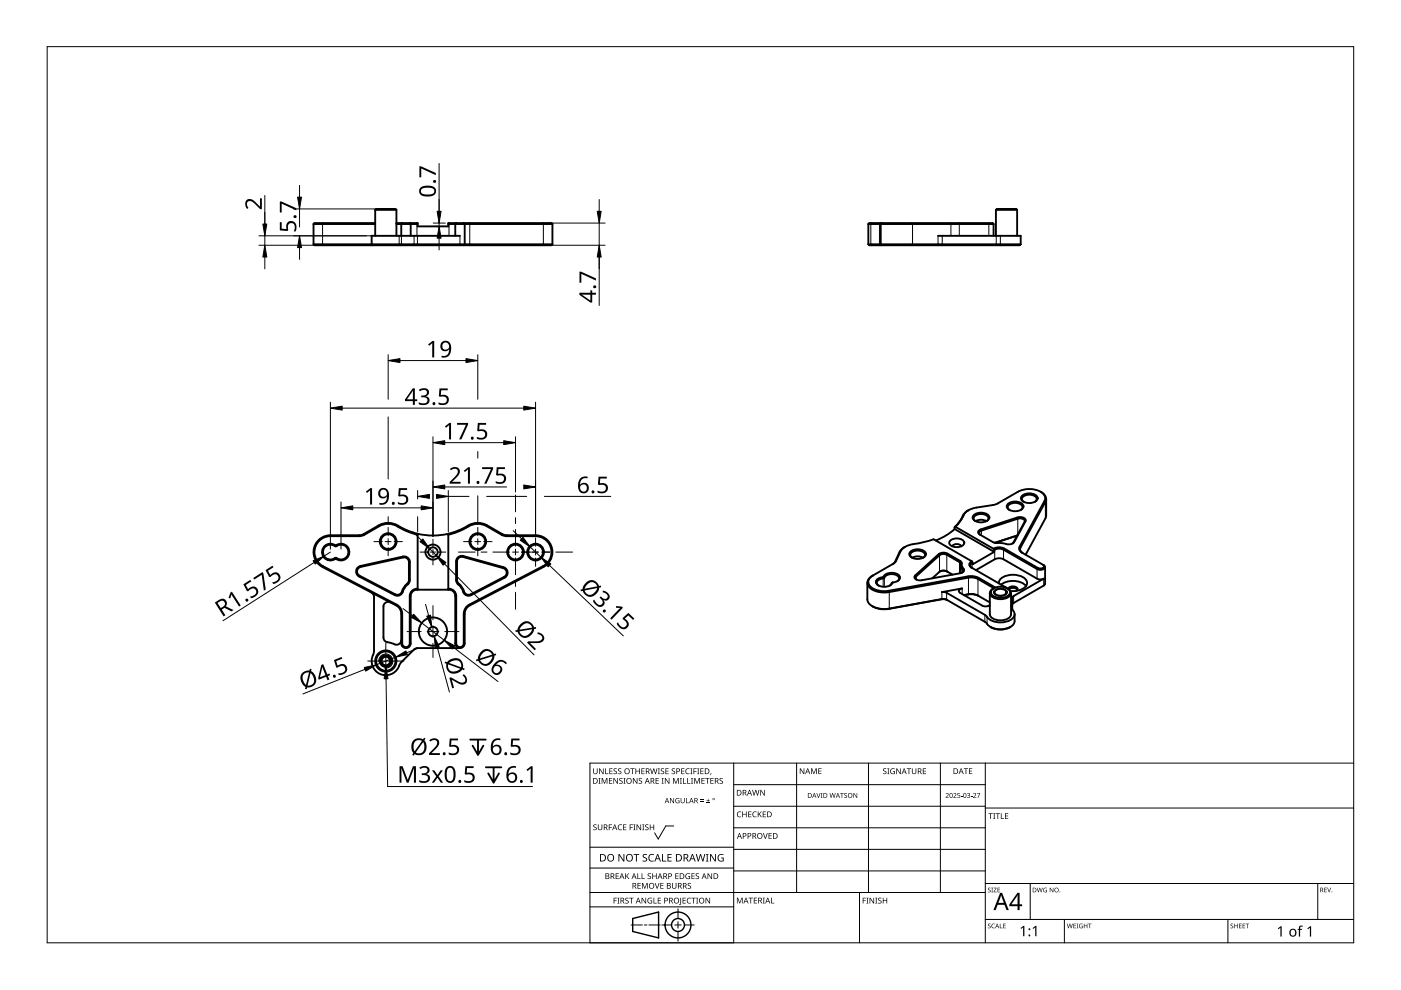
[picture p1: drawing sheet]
<svg xmlns="http://www.w3.org/2000/svg" width="297mm" height="210mm" viewBox="0 0 297 210" stroke-linecap="round" stroke-linejoin="round" font-family="sans-serif">
<g fill="none" stroke="#000" stroke-width=".4">
<path d="M66.5 51.8l.2 .2h50.2l.2-.2M66.5 47.5h13M66.5 51.8h50.6M66.5 47.5v4.3M78.8 50h18.7M78.8 50v1.8l.2 .2M79.5 47.3h-12.8l-.2 .2M79.5 44.5l.2-.2h4.1l.2 .2M79.5 44.5v5.5M79.5 44.5h4.5M84 47.3h4.5v.7h6.5v-.7h21.9l.2 .2M84 47.5h4.5"/>
<path d="M84 44.5v5.5M85.3 47.3l-.2 .2v2.5M86.9 47.3l.2 .2v2.5M95 47.5h22.1M96.7 47.3l-.2 .2v2.5M98.3 47.3l.2 .2v4.3l-.2 .2M117.1 47.5v4.3M184.1 47.5h26.6M184.1 47.5l.2-.2h26.2l.2 .2M184.1 51.8l.2 .2h31.9l.2-.2M184.1 51.8h32.3M184.1 47.5v4.3"/>
<path d="M186.9 47.3l-.2 .2v4.3l.2 .2M198.9 50h17.5v1.8M210.7 47.5v2.5M211.2 44.5h4.5M211.2 44.5l.2-.2h4.1l.2 .2M211.2 44.5v5.5M215.7 44.5v5.5M68.6 116a1.95 1.95 0 0 1 2.6-.4 1.8 1.8 0 0 1 2.4 .3 1.8 1.8 0 0 1-.1 2.5 1.8 1.8 0 0 1-2.4 .1 1.78 1.78 0 0 1-2.3-.2 1.78 1.78 0 0 1-.2-2.3zM68.8 116.1a1.7 1.7 0 0 1 2.4-.2 1.62 1.62 0 0 1 2.2 0 1.62 1.62 0 0 1 0 2.3 1.62 1.62 0 0 1-2.2 .1 1.62 1.62 0 0 1-2.2-.1 1.62 1.62 0 0 1-.2-2.1zM88.5 113.2a16.3 16.3 0 0 1-4.7-2 4 4 0 0 0-3.5 .2l-3.6 2-6.7 .1a3.6 3.6 0 0 0-3.4 2.7 3.6 3.6 0 0 0 1.8 4l15.6 8.2a2 2 0 0 1 1.1 1.7v6.3a1 1 0 0 0 1 1 1 1 0 0 0 1-1v-10a1.32 1.32 0 0 1 1.3-1.4h6.8a1.32 1.32 0 0 1 1.3 1.4v10a1 1 0 0 0 1 1 1 1 0 0 0 1-1v-6.3a2 2 0 0 1 1.1-1.7l15.6-8.2a3.6 3.6 0 0 0 1.8-4 3.6 3.6 0 0 0-3.4-2.7l-6.7-.1-3.6-2a4.2 4.2 0 0 0-4.6 .4l-1.8 .8-1.9 .6M88.5 113.4a16.3 16.3 0 0 1-4.7-2 3.8 3.8 0 0 0-3.4 .2l-3.7 2-6.7 .1a3.4 3.4 0 0 0-3.2 2.6 3.4 3.4 0 0 0 1.7 3.8l15.6 8.1a2.2 2.2 0 0 1 1.2 1.9v6.3a.8 .8 0 0 0 .8 .8 .8 .8 0 0 0 .8-.8v-10a1.54 1.54 0 0 1 1.6-1.6M88.5 113.2v11.8"/>
<path d="M95 113.2a14.1 14.1 0 0 1-6.5 0M95 113.4a16.3 16.3 0 0 0 4.8-2 3.8 3.8 0 0 1 3.4 .2l3.7 2 6.7 .1a3.4 3.4 0 0 1 3.2 2.6 3.4 3.4 0 0 1-1.7 3.8l-15.6 8.1M95 113.2v11.8M97.1 118.4l.7-.3h.4l8.5 2.4a1 1 0 0 1 .7 .8 1 1 0 0 1-.5 1l-7.2 3.7a1.1 1.1 0 0 1-1.5-1l-.6-1a1.31 1.31 0 0 1-.7-1v-3.9zM97.2 118.1l.3-.2h.7l8.6 2.4a1.2 1.2 0 0 1 .8 1 1.2 1.2 0 0 1-.6 1.2l-7.1 3.7a1.3 1.3 0 0 1-1.8-1.1l-1.4-1.9v-4.1l.1-.4zM191.9 115.9l-1 .9-1.1 2.3-.5 .5M193.1 116.9a2.49 2.49 0 0 1 3.1 .3 .84 .84 0 0 1-.6 1.1 2.41 2.41 0 0 1-2.7-.5l-.1-.3zM193.4 118.2a.71 .71 0 0 1-.4-.7 .71 .71 0 0 1 .6-.6 1.88 1.88 0 0 1 2.5 .7 .54 .54 0 0 1-.3 .6 .54 .54 0 0 1-.6-.2h-1l-.8 .3M201.6 114.5a1.95 1.95 0 0 1 2.9 .6 1.92 1.92 0 0 1-3.2 .3v-.3zM202.4 112.2l8.4 4.8M202.4 111.8v.4M202.4 112.2l-1.5 1.1-2.5 1.3"/>
<path d="M202.5 111.7l-.1 .1M202.5 111.7l8.1 4.7M202.5 111.7l1.4-1.6a3.4 3.4 0 0 1 3.1-2.5l4.1-.7 4.7-2.6a5 5 0 0 1 5.5 .5 1.22 1.22 0 0 1 .2 1.4l-5.4 10.1 .1 .5 .5 .4 4.6 2.6a.43 .43 0 0 1 .2 .7l-.9 .3-.7-.2-7.4-4.2-1-.1-.7 .3M203.7 119.9v1.6M203.8 115.8a1.27 1.27 0 0 0-1.9 0M205.3 108.2l-.8 .6-1.1 1.8-1 1.2M206 119l-8.1-4.7-1.7 .6a13.9 13.9 0 0 0-4.7 1.3l-.6 .7-1.3 2.5-4.7 2.7a1.59 1.59 0 0 0-1 1.6 1.59 1.59 0 0 0 1.3 1.5l1.5 .4h1.6l17.6-3.2 1.4 .4 3.4 1.9M206 119l-.1 .1a.66 .66 0 0 0-.4 .6 .66 .66 0 0 0 .4 .6l7.5 4.3M206 119l.2 .3M206.2 119.3h-.1a.57 .57 0 0 0-.4 .6 .57 .57 0 0 0 .4 .5M206.6 109.1a2.49 2.49 0 0 1 3.1 .3 .84 .84 0 0 1-.7 1.2 2.41 2.41 0 0 1-2.7-.5l-.1-.4zM206.7 109.4a1.91 1.91 0 0 1 2.9 .5 .54 .54 0 0 1-.4 .5 .54 .54 0 0 1-.6-.1l-.6-.1-.9 .2a.48 .48 0 0 1-.7-.5z"/>
<path d="M207.4 112.6l.6-.4 7.9-2.5a1.03 1.03 0 0 1 1.5 .8l-2.4 4.4a2.2 2.2 0 0 1-2.4 .3l-1.8-.2-3.1-1.7a.51 .51 0 0 1-.3-.7zM207.9 113.4l-.3-.4 .5-.5 7.7-2.5a1.07 1.07 0 0 1 1.5 .6l-2.6 4.7M210.6 116.4a2.35 2.35 0 0 1 2.3-.1l7.1 4.1 .6 .1a.58 .58 0 0 0 .7-.6l-.2-.2M210.6 116.4l.2 .2M210.8 116.6v.4M210.8 117l-4.6 2.7v-.4M213.8 106.8a2.49 2.49 0 0 1 3.1 .2 .84 .84 0 0 1-.6 1.2 2.41 2.41 0 0 1-2.8-.5l-.1-.3zM214 108.1a.71 .71 0 0 1-.3-.7 .71 .71 0 0 1 .6-.6 1.88 1.88 0 0 1 2.5 .7l-.4 .6M215.7 113.5l-4.8 1.6M216.8 105a2.49 2.49 0 0 1 3.1 .3 .84 .84 0 0 1-.6 1.2 2.41 2.41 0 0 1-2.8-.5v-.4zM219.4 106.4a.71 .71 0 0 0 .4-.8 .71 .71 0 0 0-.6-.5 1.88 1.88 0 0 0-2.5 .7l.4 .6M220.6 104.3a1.61 1.61 0 0 1 1 2.1l-5.2 9.7-.1 .6 .6 .6"/>
<path d="M221.8 105.8l-.1 3.9-4.2 7.9M75.8 120.4l.6-.4 9-2a1.2 1.2 0 0 1 1.5 1.2l-.1 4.3a5.3 5.3 0 0 0-1.6 2.3 1.2 1.2 0 0 1-1.5 .4l-7.6-4a1.2 1.2 0 0 1-.3-1.8zM76.1 120.4l9.5-2.2a1 1 0 0 1 1.1 1v3.8a1.82 1.82 0 0 1-.9 1.3l-.6 1.2a1 1 0 0 1-1.4 .5l-7.6-3.9a1 1 0 0 1-.1-1.7zM78.8 125.6l.4 .4 .1 .5v11.8a3.3 3.3 0 0 0 1.2 4.6 3.2 3.2 0 0 0 4.4-2.3l2.9-2.9 .4-.3h9.3M82.8 127.7a1 1 0 0 0-1.5 .9v6.6a1.1 1.1 0 0 0 1.3 1l.7 .2a1.06 1.06 0 0 0 1.1 .3 1.06 1.06 0 0 0 .7-1M95 124.8a1.54 1.54 0 0 1 1.7 1.6v10a.8 .8 0 0 0 .8 .8 .8 .8 0 0 0 .8-.8v-6.3a2.2 2.2 0 0 1 1.2-1.9M183.9 123.6v3.5a2.73 2.73 0 0 0 2.8 2h1.6l12-2.1 8.5 4.8a4.2 4.2 0 0 0 6 .7l.3-.8v-1.5M185.1 122a1.51 1.51 0 0 0-1 1.6 1.51 1.51 0 0 0 1.3 1.3l1.3 .4h1.5l17.7-3.2 1.6 .4 3.5 2.1M186 122.8l1.2-.4a2.23 2.23 0 0 1 3.5-.3 1.16 1.16 0 0 1-1.4 1.4 2.23 2.23 0 0 1-3.5 .2l-.1-.3zM189.3 123.5l-.6 .7M190.2 123.2a.71 .71 0 0 0 .4-.7 .71 .71 0 0 0-.6-.6 1.92 1.92 0 0 0-2.6 .7l-.2 .1a.97 .97 0 0 0-1 .2 .97 .97 0 0 0-.1 1.1l.2 .2M194.1 122l4.9-4.5 .5-.2h1.1l3 1.6a1.07 1.07 0 0 1 .3 1.1l.4 .6a.65 .65 0 0 1 0 .7 .65 .65 0 0 1-.7 .2l-8.5 1.6a.91 .91 0 0 1-1.2-.9z"/>
<path d="M199.3 121.2l.7-.2 .9 .2M200.8 127.2l-1.2-.1-11.1 2a5.3 5.3 0 0 1-3.6-.6M202 121.8l-1.5-.8h-.8l-.5 .2-1.5 1.4M204 121.4l.2-.5a1.91 1.91 0 0 1-.5-1.5l-3.2-1.9-1.1 .1-5.2 4.6-.1 .3 .2 .4M204.4 126.2l1.3-.3 1 .1 3.2 1.7M204.4 126.2a4.2 4.2 0 0 1 3.1 .2M206.9 120.9l4-2.3 1.3-.2 .6 .2 7.1 4.1 .7 .2 .7-.2-6.6 3.8-.1 .3v2.3a1.42 1.42 0 0 1-.6 2.5 4.1 4.1 0 0 1-5.2-1.2l-8.1-4.7-1-.2 4.3-.7h-.3a.45 .45 0 0 0-.4 .4 .45 .45 0 0 0 .3 .5l4.6 2.7a1.71 1.71 0 0 0 1.7-.1M209.9 125.7v4.5a1.98 1.98 0 0 0 2.2 1.3 1.98 1.98 0 0 0 2.3-1.3v-4.5M210 132.9a4.3 4.3 0 0 0 4.2 0M210.3 125a2.81 2.81 0 0 1 3.8 .3 1.27 1.27 0 0 1-1.4 1.4 2.17 2.17 0 0 1-2.6-1.1zM210.7 124.7a1.01 1.01 0 0 0-.8 .9 1.01 1.01 0 0 0 .6 1.1 3 3 0 0 0 3.8-.6 1.08 1.08 0 0 0-.7-1.4M211 125.3a1.56 1.56 0 0 1 2.4 .3 1.44 1.44 0 0 1-2.5 0z"/>
<path d="M211.8 123.7v-.1a1.83 1.83 0 0 1 1.6-1.6 3.7 3.7 0 0 1 4.3 1.2 1.67 1.67 0 0 1-1.6 2l-1.9 .1M212.2 124a4.2 4.2 0 0 1 5.3 .3M213.1 124.4l.1 .2M213.8 124.9a1.18 1.18 0 0 1 2 0l-.3 .4M213.9 124.9l.9-.2 .6 .1 .3 .3M221.6 120.2v3.6l-.2 .2-6.5 3.8-.3 .5"/>
<circle cx="82.3" cy="114.8" r="1.78"/>
<circle cx="82.3" cy="114.8" r="1.58"/>
<circle cx="91.8" cy="117.1" r="1.6"/>
<circle cx="91.8" cy="117.1" r="1"/>
<circle cx="101.3" cy="114.8" r="1.78"/>
<circle cx="101.3" cy="114.8" r="1.58"/>
<circle cx="109.3" cy="117.1" r="1.78"/>
<circle cx="109.3" cy="117.1" r="1.58"/>
<circle cx="113.6" cy="117.1" r="1.78"/>
<circle cx="113.6" cy="117.1" r="1.58"/>
<circle cx="91.8" cy="133.9" r="1"/>
<circle cx="91.8" cy="133.9" r="3"/>
<circle cx="81.8" cy="140.2" r="1.25"/>
<circle cx="81.8" cy="140.2" r="2.25"/>
<circle cx="81.8" cy="140.2" r="1"/>
<circle cx="81.8" cy="140.2" r=".92"/>
<circle cx="81.8" cy="140.2" r="2.05"/>
</g>
<g fill="none" stroke="#000" stroke-width=".21">
<path d="M68.5 47.3v4.7M78.8 50l.1 2M84.1 47.3l-.1 .1M84.6 50v1.8l-.2 .2M85.1 50v1.8l-.1 .2M87.8 50v1.8l-.1 .2M88.4 47.3v2.7M88.5 50v2M95.2 47.3v2.7M97.5 50v2M99.5 47.3v4.7M115.1 47.3v4.7"/>
<path d="M184.8 47.3l-.2 .2v4.3l.2 .2M186.6 47.3l-.1 .2v4.3l.1 .2M193.3 47.3l.2 .2v4.3l-.2 .2M198.9 50v1.8l-.2 .2M199.8 50v2M201.4 47.3l.2 .2v2.5M203.4 47.3v2.7M209.7 47.3v2.7M211.2 50v2M212.1 50l.1 2M70 113.5v.2M71 118.3l.1 .2"/>
<path d="M71.1 115.6l-.1 .2M71.2 115.6l.2 .2M71.4 118.3l-.2 .2M76.2 113.5v.2M77.2 113.2l.1 .2M80.3 111.4l.1 .2M84.4 111.4l-.1 .2M85.4 118l.1 .2M86.7 119.2h.2M96.7 119.1h.2M98.2 117.9v.2M99.2 111.4l.1 .2"/>
<path d="M103.3 111.4l-.1 .2M106.4 113.2l-.1 .2M107.4 113.5v.2M113.6 113.5v.2M190 119l-.2 .1M190.9 116.9l-.2 .2M199 117.5l.2 .2v3.5M200.9 117.4l-.2 .2v3.5M203.6 118.9l-.2 .3v2.4M203.9 119.5l-.2 .1M204.3 109.2l-.2 .2M205.9 119.1l.2 .2v1.1"/>
<path d="M208 112.2l.1 1.3M210.8 116.3l.1 .2v2.1M212.9 116.3l-.1 .2v2.1M215 114.9l-.2 .2M215.7 109.7l.1 3.6M216.2 115.9l.2 .2v.7M217.4 110.5l-.2 .2M221.5 106.2l.1 .2v3.5M68.5 120.1l-.1 .1M76.2 122.1l-.1 .1M76.4 120l.1 .2M83.8 126l-.1 .2"/>
<path d="M84.1 128.2l-.1 .2M85.1 130.1h.2M85.1 136.4h.2M85.2 125.4l.2 .1M86.3 123.8l.1 .1M86.7 123h.2M86.9 136.4h.2M86.9 126.4h.2M88.4 124.8v.2M95.2 124.8v.2M96.5 136.4h.2M96.5 126.4h.2"/>
<path d="M96.7 123h.2M97.3 123.8l-.1 .1M98.3 130.1h.2M98.3 136.4h.2M98.4 125.4l-.2 .1M99.5 128.2l.1 .2M99.8 126l.1 .2M106.8 120.3l-.1 .2M106.9 122.3l.1 .2M115.1 120.1l.1 .1M187.2 122.4v2M187.3 122.3l.2 .2v1.9"/>
<path d="M188.5 125.3v3.8M189.2 123.5l-.2 .2M194.1 122l.1 .2v.6M199.7 125.5l-.1 1.6M200.7 125.7v1.5M204 124.8v1.2M204.3 120.6l-.2 .2v.5M205.3 122.2v3.8M207.5 122.5l-.2 .3v3.5M208.8 130.4v1.4M209.3 130.8v1.5M214.9 126.4v1.4"/>
<path d="M220 120.4l-.1 .2v2.1M221.3 122.7v1.5"/>
</g>
<path d="M80.3 140.4a1.5 1.5 0 0 1 1.4-1.7 1.5 1.5 0 0 1 1.6 1.6 1.5 1.5 0 0 1-1.8 1.3" fill="none" stroke="#000" stroke-width=".21"/>
<path d="M210.9 125.1a1.82 1.82 0 0 1 2.7 .5 1.73 1.73 0 0 1-3 0z" fill="none" stroke="#000" stroke-width=".21"/>
<path d="M10 9.9h277v190h-277z" fill="none" stroke="#000" stroke-width=".21"/>
<g fill="none" stroke="#000" stroke-width=".21">
<path d="M125.1 179.6h30.5M142.8 175.1h-1.6l-1.6 2.8-.8-1.3M155.6 161.8v38.1h-30.5v-38.1h161.9M155.6 166.4h53.3M155.6 170.9h53.3M155.6 175.5h53.3M168.9 161.8v27.4M184.1 161.8v27.4M199.4 161.8v27.4M208.9 161.8v38.1M208.9 171.3h78.1M125.1 192.3h30.5"/>
<path d="M125.1 189.2h83.8M125.1 184h30.5M133.8 196.1h2.4M136.6 196.1h.6M137.6 196.1h2.4M140.3 196.1h2.1M143.1 196.1h1.3M143.7 192.7v2M143.7 195.4v1.4M143.7 197.5v2M145.1 196.1h2.1M155.6 180.1h53.3"/>
<path d="M155.6 184.7h53.3M182.2 189.2v10.7M208.9 194.9h78.1M208.9 187.3h78.1M218.4 187.3v7.6M225.7 194.9v5M260.3 194.9v5M279.4 187.3v7.6"/>
</g>
<g fill="#000">
<path d="M125.8 174.9l.5-.1h.2l-.1 .2a.25 .25 0 0 0-.3-.1 .25 .25 0 0 0 0 .4 .4 .4 0 0 1 .4 .3 .4 .4 0 0 1-.2 .5 .4 .4 0 0 1-.5-.3v.1a.27 .27 0 0 0 .5 0 .27 .27 0 0 0-.1-.4l-.4-.2zM125.8 162.9h.1v.8a.32 .32 0 0 0 .3 .3 .32 .32 0 0 0 .3-.3v-.8h.2v.8a.47 .47 0 0 1-.5 .4 .47 .47 0 0 1-.4-.4zM126.9 165h.4l-.1 .1v1l.1 .1h-.4l.1-.1v-1zM126.8 174.8h.1v.8a.32 .32 0 0 0 .3 .3 .32 .32 0 0 0 .3-.3v-.8h.2v.8a.47 .47 0 0 1-.5 .4 .47 .47 0 0 1-.4-.4zM127 162.9h.2l.6 1v-1h.2v1.2h-.2l-.7-1 .1 1h-.2zM127.6 165h.2l.4 1 .4-1h.2v1.2h-.2v-1.1l-.4 1.1h-.1l-.4-1.1v1.1h-.1zM128.3 162.9h.2v1.1h.5v.1h-.7zM129.1 174.8h.7v.1h-.6v.5h.5v.1h-.5v.5h-.1zM129.1 165h.7v.1h-.5v.4h.5v.1h-.5v.4h.5v.2h-.7zM129.2 162.9h.7v.1h-.5v.4h.4v.2h-.4v.4h.5v.1h-.7zM130.1 163l.5-.1 .2 .1v.1a.25 .25 0 0 0-.4-.1 .25 .25 0 0 0 0 .4 .4 .4 0 0 1 .4 .3 .4 .4 0 0 1-.2 .5 .4 .4 0 0 1-.5-.3v.1a.27 .27 0 0 0 .5 0 .27 .27 0 0 0-.1-.4l-.4-.2zM130.1 165h.1l.7 1v-1h.1v1.2h-.2l-.6-1v1h-.1z"/>
<path d="M131.1 175l.5-.2 .3 .1-.1 .1a.49 .49 0 0 0-.7 .4 .49 .49 0 0 0 .8 .4 .57 .57 0 0 1-.8 0 .57 .57 0 0 1 0-.8zM131.1 163l.4-.1 .2 .1v.1a.25 .25 0 0 0-.4-.1 .25 .25 0 0 0 0 .4 .4 .4 0 0 1 .5 .3 .4 .4 0 0 1-.3 .5 .4 .4 0 0 1-.5-.3l.1 .1a.27 .27 0 0 0 .4 0 .27 .27 0 0 0-.1-.4l-.3-.2zM131.3 165.1l.5-.2 .2 .1v.1a.25 .25 0 0 0-.4-.1 .25 .25 0 0 0 0 .4 .4 .4 0 0 1 .4 .3 .4 .4 0 0 1-.2 .5 .4 .4 0 0 1-.5-.2h.1a.27 .27 0 0 0 .4 .1 .27 .27 0 0 0-.1-.4l-.4-.3zM132.2 165h.4l-.1 .1v1l.1 .1h-.4l.1-.1v-1zM132.1 174.8h.7v.1h-.5v.4h.5v.1h-.5v.5h.5v.1h-.7zM133.5 174.8h.7v.1h-.5v.5h.5v.1h-.5v.5h-.2zM133.6 162.9h.9v.1h-.3v1.1h-.2v-1.1h-.4zM134.3 174.8h.4l-.1 .1v1l.1 .1h-.4l.1-.1v-1zM134.2 165h.2l.6 1v-1h.2v1.2h-.2l-.7-1v1h-.1zM134.7 162.9h.2v.5h.6v-.5h.2v1.2h-.2v-.5h-.6v.5h-.2zM135 174.8h.1l.7 1v-1h.1v1.2h-.2l-.6-1v1h-.1zM135.5 165.1l.4-.2 .2 .1v.1a.25 .25 0 0 0-.4-.1 .25 .25 0 0 0 0 .4 .4 .4 0 0 1 .5 .3 .4 .4 0 0 1-.3 .5 .4 .4 0 0 1-.5-.2h.1a.27 .27 0 0 0 .4 .1 .27 .27 0 0 0-.1-.4l-.3-.3z"/>
<path d="M136.2 174.8h.4l-.1 .1v1l.1 .1h-.4l.1-.1v-1zM136 162.9h.7v.1h-.6v.4h.5v.2h-.5v.4h.6v.1h-.7zM136.8 174.9l.4-.1h.3l-.1 .2a.25 .25 0 0 0-.3-.1 .25 .25 0 0 0 0 .4 .4 .4 0 0 1 .4 .3 .4 .4 0 0 1-.3 .5 .4 .4 0 0 1-.4-.3v.1a.27 .27 0 0 0 .5 0 .27 .27 0 0 0-.1-.4l-.4-.2zM137.8 174.8h.1v.5h.6v-.5h.2v1.2h-.2v-.6h-.6v.6h-.1zM137.8 162.9h.2l.3 1 .2-1h.2l.3 1 .2-1h.2l-.3 1.2h-.2l-.3-1-.3 1h-.1zM139 165h.7v.1h-.5v.4h.4v.1h-.4v.4h.5v.2h-.7zM139.5 162.9h.4l-.1 .1v1l.1 .1h-.4l.1-.1v-1zM140.3 165h.4l-.1 .1v1l.1 .1h-.4l.1-.1v-1zM140.1 163l.5-.1 .2 .1v.1a.25 .25 0 0 0-.4-.1 .25 .25 0 0 0 0 .4 .4 .4 0 0 1 .4 .3 .4 .4 0 0 1-.2 .5 .4 .4 0 0 1-.5-.3l.1 .1a.27 .27 0 0 0 .4 0 .27 .27 0 0 0-.1-.4l-.4-.2zM141.1 162.9h.7v.1h-.6v.4h.5v.2h-.5v.4h.6v.1h-.7zM141 165h.1l.7 1v-1h.1v1.2h-.2l-.6-1v1h-.1zM142.1 169.2h.1l.6 .9v-.9h.1v1.1h-.1l-.6-.9v.9h-.1z"/>
<path d="M142.5 163l.4-.1 .2 .1v.1a.25 .25 0 0 0-.4-.1 .25 .25 0 0 0 0 .4 .4 .4 0 0 1 .4 .3 .4 .4 0 0 1-.2 .5 .4 .4 0 0 1-.5-.3l.1 .1a.27 .27 0 0 0 .4 0 .27 .27 0 0 0-.1-.4l-.4-.2zM142.7 165h.2l.4 1 .4-1h.2v1.2h-.1v-1.1l-.4 1.1h-.2l-.4-1.1v1.1h-.1zM143.3 169.3l.5-.1 .3 .1-.1 .1a.45 .45 0 0 0-.7 .3 .45 .45 0 0 0 .6 .5v-.4h-.2v-.1h.4v.6a.6 .6 0 0 1-.8-.2 .6 .6 0 0 1 0-.8zM144.1 165h.5l-.2 .1v1l.2 .1h-.5l.2-.1v-1zM144.8 165h.2v1h.5v.2h-.7zM144.4 162.9h.7v.1h-.5v.4h.5v.2h-.5v.4h.5v.1h-.7zM144.3 169.2h.2v.7a.28 .28 0 0 0 .2 .3 .28 .28 0 0 0 .3-.3v-.7h.2v.7a.42 .42 0 0 1-.5 .4 .42 .42 0 0 1-.4-.4zM145.4 169.2h.2v1h.5v.1h-.7zM145.7 165h.2v1h.5v.2h-.7zM145.5 163.1l.4-.2 .3 .1v.1a.49 .49 0 0 0-.7 .4 .49 .49 0 0 0 .7 .5 .57 .57 0 0 1-.8-.1 .57 .57 0 0 1 0-.8zM146.4 162.9h.4l-.1 .1v1l.1 .1h-.4l.1-.1v-1zM146.5 165h.4l-.1 .1v1l.1 .1h-.4l.1-.1v-1z"/>
<path d="M147 162.9h.7v.1h-.5v.5h.5v.1h-.5v.5h-.2zM147.2 165h.2l.4 1 .4-1h.2v1.2h-.2l.1-1.1-.5 1.1h-.1l-.4-1.1v1.1h-.1zM147.8 162.9h.5l-.2 .1v1l.2 .1h-.5l.2-.1v-1zM148.5 169.9h.7v.1h-.7zM148.5 169.5h.7v.2h-.7zM148.5 162.9h.7v.1h-.6v.4h.5v.2h-.5v.4h.6v.1h-.7zM148.7 165h.7v.1h-.5v.4h.5v.1h-.5v.4h.5v.2h-.7zM149.8 170.2h.7v.1h-.7zM149.5 165h.9v.1h-.3v1.1h-.2v-1.1h-.4zM150.1 169.4l.1 .3h.3l-.3 .1v.3l-.1-.3h-.3l.3-.1zM150.7 163.9h.1l-.2 .4zM150.6 165h.7v.1h-.5v.4h.5v.1h-.5v.4h.5v.2h-.7z"/>
<path d="M152.6 165.1l.4-.2 .3 .1-.1 .1a.25 .25 0 0 0-.4-.1 .25 .25 0 0 0 0 .4 .4 .4 0 0 1 .5 .3 .4 .4 0 0 1-.3 .5 .4 .4 0 0 1-.5-.2h.1a.27 .27 0 0 0 .5 .1 .27 .27 0 0 0-.1-.4l-.4-.3zM156.4 172.2l.4-.2 .4 .1-.1 .1a.49 .49 0 0 0-.7 .5 .49 .49 0 0 0 .7 .4 .57 .57 0 0 1-.8 0 .57 .57 0 0 1 0-.8zM157.4 172.1h.1v.5h.7v-.5h.1v1.2h-.1v-.6h-.7v.6h-.1zM158.6 172.1h.7v.1h-.5v.4h.5v.1h-.5v.4h.5v.2h-.7zM159.7 172.2l.4-.2 .3 .1v.1a.49 .49 0 0 0-.7 .5 .49 .49 0 0 0 .7 .4 .57 .57 0 0 1-.8 0 .57 .57 0 0 1 0-.8zM159.5 167.5h.1l.3 1 .3-1h.1l.3 1 .3-1h.1l-.3 1.2h-.2l-.3-1.1-.3 1.1h-.1zM160.7 172.1h.1v.6l.5-.6h.2l-.5 .5 .5 .7h-.1l-.5-.6-.1 .6h-.1zM161.8 176.6h.1l.4 1.1 .3-1.1h.2l-.5 1.2h-.1zM161.2 167.5h.2l.6 1v-1h.2v1.2h-.2l-.7-1v1h-.1zM161.7 172.1h.7v.1h-.5v.4h.5v.1h-.5v.4h.5v.2h-.7zM162.9 176.6h.7v.2h-.5v.3h.5v.2h-.5v.4h.5v.1h-.7zM169.6 162.9h.2l.6 1v-1h.1v1.2h-.1l-.7-1v1h-.1z"/>
<path d="M172 162.9h.2l.4 1 .3-1h.3v1.2h-.2v-1l-.4 1h-.1l-.4-1.1v1.1h-.1zM173.1 168.1h.1l.3 .9 .3-.9h.2l-.4 1.1h-.1zM173.5 162.9h.7v.1h-.5v.4h.4v.1h-.4v.5h.5v.1h-.7zM174 168.1h.4l-.1 .1v.9l.1 .1h-.4l.1-.1zM175.9 168.1h.1l.2 .9 .3-.9h.1l.2 .9 .2-.9h.2l-.3 1.1h-.1l-.3-.9-.2 .9h-.1zM178.1 168.1h.8v.2h-.3v.9h-.2v-.9h-.3zM179.1 168.2l.4-.1 .1 .2a.25 .25 0 0 0-.4-.1 .25 .25 0 0 0-.1 .4 .25 .25 0 0 0 .4 .1 .32 .32 0 0 1 0 .5 .32 .32 0 0 1-.5-.2 .25 .25 0 0 0 .3 .1 .25 .25 0 0 0 .1-.3 .35 .35 0 0 1-.3-.2 .35 .35 0 0 1 0-.4zM180.9 168.1h.2l.5 .9v-.9h.1v1.1h-.1l-.5-.9v.9h-.2zM187.3 163l.4-.1 .2 .1v.1a.25 .25 0 0 0-.4-.1 .25 .25 0 0 0 0 .4 .4 .4 0 0 1 .5 .3 .4 .4 0 0 1-.3 .5 .4 .4 0 0 1-.5-.3l.1 .1a.27 .27 0 0 0 .4 0 .27 .27 0 0 0-.1-.4l-.3-.2zM188.1 162.9h.5l-.2 .1v1l.2 .1h-.5l.2-.1v-1zM188.9 163.1l.5-.2 .3 .1v.1a.5 .5 0 0 0-.8 .4 .5 .5 0 0 0 .7 .5v-.4h-.3v-.1h.4v.6a.66 .66 0 0 1-.8-.1 .66 .66 0 0 1 0-.9zM190 162.9h.2l.7 1-.1-1h.2v1.2h-.2l-.6-1v1h-.2z"/>
<path d="M192.3 162.9h.9v.1h-.4v1.1h-.2v-1.1h-.3zM193.3 162.9h.2v.8a.32 .32 0 0 0 .3 .3 .32 .32 0 0 0 .3-.3v-.8h.2v.8a.47 .47 0 0 1-.5 .4 .47 .47 0 0 1-.5-.4zM195.7 162.9h.6v.1h-.5v.4h.5v.2h-.5v.4h.5v.1h-.6zM200.5 168.3a.37 .37 0 0 1 .6 0 .37 .37 0 0 1-.2 .5l-.3 .3h.6v.1h-.7l.3-.4a.27 .27 0 0 0 .2-.4 .27 .27 0 0 0-.4-.1zM202.1 168.3a.37 .37 0 0 1 .6 0 .37 .37 0 0 1-.2 .5l-.2 .3h.5v.1h-.7l.3-.4a.27 .27 0 0 0 .3-.4 .27 .27 0 0 0-.5-.1zM203 168.1h.5v.2h-.4v.3a.34 .34 0 0 1 .5 .1 .34 .34 0 0 1-.2 .5 .34 .34 0 0 1-.4-.2 .29 .29 0 0 0 .4 .1 .29 .29 0 0 0 0-.5 .29 .29 0 0 0-.4 0zM203.7 168.7h.4v.1h-.4zM204.3 162.9h1v.1h-.4v1.1h-.2v-1.1h-.4zM205 168.2a.32 .32 0 0 1 .5-.1 .32 .32 0 0 1 0 .5 .33 .33 0 0 1 .1 .6 .33 .33 0 0 1-.6-.2 .26 .26 0 0 0 .4 .1 .26 .26 0 0 0 .1-.4l-.3-.1a.23 .23 0 0 0 .3-.1 .23 .23 0 0 0-.1-.3 .23 .23 0 0 0-.3 .1zM205.8 168.7h.4v.1h-.4zM205.4 162.9h.7v.1h-.5v.4h.5v.1h-.5v.5h.5v.1h-.7zM206.3 168.3a.37 .37 0 0 1 .6 0 .37 .37 0 0 1-.2 .5l-.2 .3h.5v.1h-.7l.3-.4a.27 .27 0 0 0 .3-.4 .27 .27 0 0 0-.5-.1z"/>
<path d="M207.1 168.1h.7l-.4 1.1h-.1l.4-.9h-.6zM209.6 172.4h.9v.2h-.4v1h-.1v-1h-.4zM210.6 172.4h.4l-.1 .1v1l.1 .1h-.4l.1-.1v-1zM211.1 172.4h.9v.2h-.4v1h-.1v-1h-.4zM212.2 172.4h.2v1.1h.5v.1h-.7zM213.1 172.4h.7v.2h-.6v.3h.5v.2h-.5v.4h.6v.1h-.7zM130.1 190.3h.7v.2h-.5v.4h.4v.1h-.4v.6h-.2zM130.5 185.2h.7v.1h-.5v.4h.5v.1h-.5v.4h.5v.2h-.7zM130.9 190.3h.4l-.1 .2v.9l.1 .2h-.4l.1-.2v-.9zM131.1 181.1h.3l.8 1.3v-1.3h.2v1.6h-.3l-.8-1.4v1.4h-.2zM132.6 190.5l.4-.2 .3 .1-.1 .1a.25 .25 0 0 0-.4-.1 .25 .25 0 0 0 0 .4 .4 .4 0 0 1 .5 .3 .4 .4 0 0 1-.3 .5 .4 .4 0 0 1-.5-.2h.1a.27 .27 0 0 0 .5 .1 .27 .27 0 0 0-.1-.5l-.4-.2zM132.6 185.2h.1v.6l.6-.6h.1l-.5 .5 .5 .7h-.1l-.5-.6-.1 .6h-.1z"/>
<path d="M133.4 190.3h.9v.2h-.4v1.1h-.1v-1.1h-.4zM134.3 181.1h1.2v.2h-.5v1.4h-.2v-1.4h-.5zM135.1 185.2h.2v1h.5v.2h-.7zM135.2 187.2h.6v.1h-.5v.4h.5v.2h-.5v.4h.5v.1h-.6zM136 185.2h.2v1h.5v.2h-.7zM136.1 187.2h.2l.4 1 .4-1h.2v1.2h-.1v-1l-.4 1h-.2l-.4-1 .1 1h-.2zM136 190.3h.2l.7 1.1-.1-1.1h.2v1.3h-.2l-.6-1v1h-.2zM136.3 181.2l.3-.1h.6l-.2 .2a.33 .33 0 0 0-.5 .1 .33 .33 0 0 0 .4 .4 .49 .49 0 0 1 .3 .7 .49 .49 0 0 1-.8 .2l-.2-.1v-.2l.3 .1a.35 .35 0 0 0 .5-.2 .35 .35 0 0 0-.4-.4l-.3-.3zM137.4 190.5l.6-.2 .3 .1-.1 .1a.5 .5 0 0 0-.8 .4 .5 .5 0 0 0 .7 .5v-.3h-.3v-.2h.5v.6a.66 .66 0 0 1-.9-.1 .66 .66 0 0 1 0-.9zM137.4 185.3l.4-.2 .2 .1v.1a.25 .25 0 0 0-.4-.1 .25 .25 0 0 0 0 .4 .4 .4 0 0 1 .4 .3 .4 .4 0 0 1-.2 .5 .4 .4 0 0 1-.5-.2h.1a.27 .27 0 0 0 .4 .1 .27 .27 0 0 0-.1-.4l-.4-.3zM137.7 181.3l.5-.2h.5l-.1 .2a.63 .63 0 0 0-.9 .6 .63 .63 0 0 0 .9 .5v.2a.83 .83 0 0 1-1-.3 .83 .83 0 0 1 .1-1zM138.6 190.3h.1v1.1h.5v.2h-.6z"/>
<path d="M138.8 187.2h.2l.3 1.1 .4-1.1h.1l-.4 1.2h-.2zM138.3 185.2h.2v.5h.6v-.5h.1v1.2h-.1v-.6h-.6v.6h-.2zM139.5 190.3h.6v.2h-.5v.4h.5v.1h-.5v.4h.5v.2h-.6zM140.4 181.1h.2v1.4h.6v.2h-.8zM140 187.2h.7v.1h-.5v.4h.4v.2h-.4v.4h.5v.1h-.7zM141.5 181.1h.9v.2h-.7v.4h.7v.2h-.7v.6h.7v.2h-.9zM142.5 187.2h.1v.8a.32 .32 0 0 0 .4 .3 .32 .32 0 0 0 .3-.3v-.8h.1v.8a.47 .47 0 0 1-.5 .4 .47 .47 0 0 1-.4-.4zM143.2 185.2h.7v.1h-.6v.4h.5v.1h-.5v.4h.6v.2h-.7zM144.2 190.3h.2v1.3l-.1 .2-.3 .1v-.2l.2-.1zM144.7 190.3h.7v.2h-.5v.4h.5v.1h-.5v.4h.5v.2h-.7zM145.5 185.3l.4-.2 .4 .1-.1 .1a.5 .5 0 0 0-.7 .4 .5 .5 0 0 0 .7 .5v-.3h-.3v-.2h.4v.6a.66 .66 0 0 1-.9-.1 .66 .66 0 0 1 .1-.9zM145.8 190.5l.4-.2 .3 .1v.1a.49 .49 0 0 0-.7 .5 .49 .49 0 0 0 .7 .4 .57 .57 0 0 1-.8 0 .57 .57 0 0 1 0-.8z"/>
<path d="M145.9 187.3l.4-.1 .2 .1v.1a.25 .25 0 0 0-.4-.1 .25 .25 0 0 0 0 .4 .4 .4 0 0 1 .4 .3 .4 .4 0 0 1-.2 .5 .4 .4 0 0 1-.5-.3l.1 .1a.27 .27 0 0 0 .4 0 .27 .27 0 0 0-.1-.4l-.4-.2zM146.6 190.3h.9v.2h-.4v1.1h-.1v-1.1h-.4zM146.6 185.2h.7v.1h-.5v.4h.5v.1h-.5v.4h.5v.2h-.7zM147.6 190.3h.4l-.1 .2v.9l.1 .2h-.4l.1-.2v-.9zM147.5 185.3l.5-.2 .2 .1v.1a.25 .25 0 0 0-.4-.1 .25 .25 0 0 0 0 .4 .4 .4 0 0 1 .4 .3 .4 .4 0 0 1-.2 .5 .4 .4 0 0 1-.5-.2h.1a.27 .27 0 0 0 .4 .1 .27 .27 0 0 0-.1-.4l-.4-.3zM147.5 181.1h.2l.4 1.3 .3-1.3h.2l.4 1.3 .3-1.3h.2l-.4 1.6h-.2l-.4-1.4-.3 1.4h-.2zM149.7 181.1h.5l-.2 .1v1.3l.2 .2h-.5l.1-.2v-1.3zM149.6 190.3h.2l.6 1.1v-1.1h.2v1.3h-.2l-.7-1v1h-.1zM150 185.2h.2l.6 1v-1h.2v1.2h-.2l-.7-1 .1 1h-.2zM150.5 181.1h.3l.8 1.3v-1.3h.2v1.6h-.3l-.8-1.4v1.4h-.2zM152.3 181.3l.8-.2h.3l-.1 .2a.65 .65 0 0 0-1 .5 .65 .65 0 0 0 .9 .7v-.5h-.3v-.2h.5v.8a.86 .86 0 0 1-1.1-.2 .86 .86 0 0 1 0-1.1zM156.2 190.3h.3l.3 1 .4-1h.3v1.2h-.2v-1l-.4 1h-.1l-.4-1v1h-.2z"/>
<path d="M158.7 190.3h.9v.2h-.3v1h-.2v-1h-.4zM159.8 190.3h.7v.2h-.5v.3h.5v.2h-.5v.4h.5v.1h-.7zM161.7 190.3h.5l-.2 .2v.9l.2 .1h-.5l.2-.1v-.9zM163.5 190.3h.1v1.1h.6v.1h-.7zM182.9 190.3h.7v.2h-.5v.4h.5v.1h-.5v.6h-.2zM183.7 190.3h.4l-.1 .2v.9l.1 .2h-.4l.1-.2v-.9zM184.4 190.3h.1l.7 1v-1h.1v1.3h-.1l-.7-1v1h-.1zM185.6 190.3h.4l-.1 .2v.9l.1 .2h-.4l.1-.2v-.9zM186.2 190.5l.5-.2 .2 .1v.1a.25 .25 0 0 0-.4-.1 .25 .25 0 0 0 0 .4 .4 .4 0 0 1 .4 .3 .4 .4 0 0 1-.2 .5 .4 .4 0 0 1-.5-.2 .27 .27 0 0 0 .5 .1 .27 .27 0 0 0-.1-.5l-.4-.2zM187.2 190.3h.1v.6h.6v-.6h.2v1.3h-.2v-.6h-.6v.6h-.1zM209.5 188.3l.3-.1 .2 .2a.24 .24 0 0 0-.3-.1 .24 .24 0 0 0-.1 .3 .24 .24 0 0 0 .3 .1 .31 .31 0 0 1 0 .5 .31 .31 0 0 1-.5-.2 .23 .23 0 0 0 .4 .2 .23 .23 0 0 0 0-.4l-.3-.2zM209.5 195.9l.3-.1 .2 .2a.24 .24 0 0 0-.3-.1 .24 .24 0 0 0-.1 .3 .24 .24 0 0 0 .3 .1 .31 .31 0 0 1 0 .5 .31 .31 0 0 1-.5-.1 .23 .23 0 0 0 .4 .1 .23 .23 0 0 0 0-.4l-.3-.2z"/>
<path d="M210.2 188.2h.3l-.1 .1 .1 .9h-.3l.1-.1zM210.3 196l.4-.2 .2 .1v.1a.39 .39 0 0 0-.6 .3 .39 .39 0 0 0 .6 .4 .46 .46 0 0 1-.7-.1 .46 .46 0 0 1 .1-.6zM210.7 188.2h.6l-.5 .9h.5v.1h-.7l.5-.9h-.4zM212 195.8h.1v.9l.4 .1h-.5zM211.5 188.2h.5l-.4 .1v.3h.4l-.4 .1v.4l.4 .1h-.5zM212.7 195.8h.5l-.4 .1v.3h.4l-.4 .2v.3l.4 .1h-.5zM216.4 196.8l.6-.5h.2v2.2h-.3v-1.9l-.4 .4zM218.9 196.8l.6-.5h.3v2.2h-.3v-1.9l-.4 .4zM219.8 188.2h.2l.2 .8 .2-.8h.1l.2 .8 .2-.8h.2l-.3 1h-.1l-.2-.8-.3 .8h-.1zM221.3 188.3h.7h-.1a.4 .4 0 0 0-.6 .4 .4 .4 0 0 0 .6 .4v-.3l-.3-.1h.4v.5a.53 .53 0 0 1-.7-.2 .53 .53 0 0 1 0-.7zM222.6 188.2h.1l.5 .8v-.8h.1v1h-.1l-.5-.8v.8h-.1zM226.2 195.8h.1l.2 .9 .3-.9h.1l.2 .9 .2-.9h.1l-.2 1h-.1l-.3-.8-.2 .8h-.1z"/>
<path d="M227.6 195.8h.5l-.4 .1v.3h.4l-.4 .2v.3l.4 .1h-.5zM228.3 195.8h.3l-.1 .1 .1 .9h-.3l.1-.1zM228.9 196l.7-.1-.2 .1a.4 .4 0 0 0-.5 .3 .4 .4 0 0 0 .5 .4v-.3l-.2-.1h.4v.5a.53 .53 0 0 1-.7-.1 .53 .53 0 0 1 0-.7zM229.8 195.8h.1v.4h.5v-.4h.1v1h-.1v-.4h-.5v.4h-.1zM230.7 195.8h.7l-.3 .1v.9h-.1v-.9zM260.9 195.9l.4-.1 .1 .2a.24 .24 0 0 0-.3-.1 .24 .24 0 0 0-.1 .3 .24 .24 0 0 0 .4 .1 .31 .31 0 0 1-.1 .5 .31 .31 0 0 1-.4-.1 .23 .23 0 0 0 .3 .1 .23 .23 0 0 0 .1-.4l-.4-.2zM261.7 195.8h.1v.4h.5v-.4h.1v1h-.1v-.4h-.5v.4h-.1zM262.7 195.8h.5l-.4 .1v.3h.4l-.4 .2v.3l.4 .1h-.5zM263.5 195.8h.5l-.4 .1v.3h.4l-.4 .2v.3l.4 .1h-.5zM264.1 195.8h.7l-.3 .1v.9h-.1v-.9zM270.9 196.9l.6-.5h.2v2.2h-.2v-1.9l-.4 .3zM275.5 196.4l.7-.1v.2h-.4l-.1 .2-.1 .2h.5v.2h-.5v1.5h-.2v-1.5h-.3l.3-.2z"/>
<path d="M277.2 196.9l.6-.5h.2v2.2h-.3v-1.9l-.4 .3zM280.8 188.2h.5l-.4 .1v.3h.4l-.4 .1v.4l.4 .1h-.5zM281.4 188.2h.1l.3 .8 .3-.8h.1l-.3 1h-.2z"/>
<path d="M125.7 165h.4a.61 .61 0 0 1 .6 .6 .61 .61 0 0 1-.6 .6h-.4zM125.9 165.1v.9h.2a.48 .48 0 0 0 .5-.4 .48 .48 0 0 0-.5-.5z"/>
<path d="M128 174.8h.3a.35 .35 0 0 1 .5 .2 .35 .35 0 0 1-.3 .5l.4 .5h-.2l-.3-.5h-.2v.5h-.2zM128.2 174.9v.5h.1a.23 .23 0 0 0 .3-.2 .23 .23 0 0 0-.3-.3z"/>
<path d="M130.3 174.8h.1l.5 1.2h-.2l-.1-.4h-.5l-.2 .4h-.1zM130.3 175l-.2 .5h.4z"/>
<path d="M132.3 163.5a.61 .61 0 0 1 1.2 0 .61 .61 0 0 1-1.2 0zM132.6 163.5a.45 .45 0 0 0 .8 0 .45 .45 0 0 0-.8 0z"/>
<path d="M132.7 165.6a.61 .61 0 0 1 1.2 0 .61 .61 0 0 1-1.2 0zM133 165.6a.45 .45 0 0 0 .9 0 .45 .45 0 0 0-.9 0z"/>
<path d="M136.9 162.9h.4a.35 .35 0 0 1 .4 .3 .35 .35 0 0 1-.2 .4l.3 .5h-.2l-.3-.5h-.2v.5h-.2zM137.1 163v.5h.2a.23 .23 0 0 0 .3-.2 .23 .23 0 0 0-.3-.3z"/>
<path d="M137.2 165h.1l.5 1.2h-.2l-.1-.4h-.5l-.2 .4h-.1zM137.2 165.1l-.2 .6h.4z"/>
<path d="M137.9 165h.4a.35 .35 0 0 1 .4 .2 .35 .35 0 0 1-.2 .4l.3 .6h-.2l-.3-.5h-.2v.5h-.2zM138.1 165.1v.4h.2a.23 .23 0 0 0 .3-.2 .23 .23 0 0 0-.3-.2z"/>
<path d="M141.4 169.2h.1l.4 1.1h-.1l-.2-.3h-.4l-.1 .3h-.2zM141.4 169.3l-.2 .5h.4z"/>
<path d="M143.4 162.9h.3a.41 .41 0 0 1 .5 .5 .41 .41 0 0 1-.6 .3v.4h-.2zM143.6 163v.5a.29 .29 0 0 0 .4-.2 .29 .29 0 0 0-.4-.3z"/>
<path d="M146.5 169.2h.2l.4 1.1h-.2l-.1-.3h-.4l-.2 .3h-.1zM146.6 169.3l-.2 .5h.4z"/>
<path d="M147.2 169.2h.3a.31 .31 0 0 1 .4 .2 .31 .31 0 0 1-.2 .4l.3 .5h-.2l-.2-.5h-.2v.5h-.2zM147.4 169.3v.4h.1a.21 .21 0 0 0 .3-.2 .21 .21 0 0 0-.3-.2z"/>
<path d="M149.4 162.9h.4a.61 .61 0 0 1 .6 .6 .61 .61 0 0 1-.6 .6h-.4zM149.6 163v1h.2a.48 .48 0 0 0 .4-.5 .48 .48 0 0 0-.4-.5z"/>
<path d="M151.1 169.4a.24 .24 0 0 1 .4 0 .24 .24 0 0 1-.4 0zM151.2 169.4a.14 .14 0 0 0 .2 0 .14 .14 0 0 0-.2 0z"/>
<path d="M151.6 165h.3a.35 .35 0 0 1 .4 .2 .35 .35 0 0 1-.2 .4l.3 .6h-.2l-.2-.5h-.3v.5h-.1zM151.7 165.1v.4h.2a.23 .23 0 0 0 .3-.2 .23 .23 0 0 0-.3-.2z"/>
<path d="M156.7 176.6h.1l.5 1.2h-.1l-.2-.3h-.5l-.1 .3h-.2zM156.8 176.8l-.2 .5h.4z"/>
<path d="M156.2 167.5h.4a.61 .61 0 0 1 .6 .6 .61 .61 0 0 1-.6 .6h-.4zM156.4 167.6v1h.1a.48 .48 0 0 0 .5-.5 .48 .48 0 0 0-.4-.5z"/>
<path d="M157.5 167.5h.3a.35 .35 0 0 1 .4 .2 .35 .35 0 0 1-.2 .4l.3 .6h-.1l-.3-.5h-.3v.5h-.1zM157.6 167.6v.5h.2a.23 .23 0 0 0 .3-.3 .23 .23 0 0 0-.3-.2z"/>
<path d="M157.5 176.6h.3a.41 .41 0 0 1 .5 .5 .41 .41 0 0 1-.7 .3v.4h-.1zM157.6 176.8v.4a.29 .29 0 0 0 .5-.2 .29 .29 0 0 0-.5-.2z"/>
<path d="M158.5 176.6h.3a.41 .41 0 0 1 .5 .5 .41 .41 0 0 1-.6 .3v.4h-.2zM158.7 176.8v.4a.29 .29 0 0 0 .4-.2 .29 .29 0 0 0-.4-.2z"/>
<path d="M158.8 167.5h.2l.5 1.2h-.2l-.2-.4h-.4l-.2 .4h-.1zM158.9 167.6l-.2 .6h.4z"/>
<path d="M159.5 176.6h.4a.35 .35 0 0 1 .4 .3 .35 .35 0 0 1-.2 .4l.3 .5h-.2l-.3-.5h-.2v.5h-.2zM159.7 176.8v.4h.2a.23 .23 0 0 0 .3-.2 .23 .23 0 0 0-.3-.2z"/>
<path d="M160.4 177.2a.65 .65 0 0 1 1.3 0 .65 .65 0 0 1-1.3 0zM160.7 177.2a.45 .45 0 0 0 .9 0 .45 .45 0 0 0-.9 0z"/>
<path d="M162.7 172.1h.3a.61 .61 0 0 1 .6 .6 .61 .61 0 0 1-.6 .6h-.3zM162.8 172.2v.9h.2a.48 .48 0 0 0 .5-.4 .48 .48 0 0 0-.5-.5z"/>
<path d="M163.9 176.6h.4a.61 .61 0 0 1 .6 .7 .61 .61 0 0 1-.7 .5h-.3zM164 176.8v.9h.2a.48 .48 0 0 0 .5-.4 .48 .48 0 0 0-.5-.5z"/>
<path d="M171.2 162.9h.1l.5 1.2h-.2l-.1-.4h-.5l-.1 .4h-.2zM171.2 163.1l-.1 .5h.3z"/>
<path d="M171.3 168.1h.3a.51 .51 0 0 1 .5 .6 .51 .51 0 0 1-.5 .5h-.3zM171.4 168.3v.8l.4-.1 .2-.2-.1-.4z"/>
<path d="M172.6 168.1l.5 1.1-.2-.3h-.5l-.2 .3zM172.6 168.3l-.1 .4h.3z"/>
<path d="M174.6 168.1h.3a.51 .51 0 0 1 .5 .6 .51 .51 0 0 1-.5 .5h-.3zM174.7 168.3v.8l.4-.1 .2-.2-.1-.4z"/>
<path d="M177.6 168.1l.5 1.1-.3-.3h-.4l-.2 .3zM177.6 168.3l-.1 .4h.3z"/>
<path d="M179.7 168.7a.51 .51 0 0 1 1 0 .51 .51 0 0 1-1 0zM179.9 168.7a.4 .4 0 0 0 .8 0 .4 .4 0 0 0-.8 0z"/>
<path d="M191.6 162.9h.2l.4 1.2h-.1l-.2-.4h-.4l-.2 .4h-.1zM191.7 163.1l-.2 .5h.4z"/>
<path d="M194.6 162.9h.3a.35 .35 0 0 1 .5 .2 .35 .35 0 0 1-.3 .5l.4 .5h-.2l-.3-.5h-.3v.5h-.1zM194.7 163v.5h.2a.23 .23 0 0 0 .3-.2 .23 .23 0 0 0-.3-.3z"/>
<path d="M201.4 168.2l.4-.1 .1 .3 .1 .5-.2 .3-.3-.1-.2-.2zM201.5 168.3v.1a.37 .37 0 0 0-.1 .4 .37 .37 0 0 0 .4 .2 .4 .4 0 0 0 .1-.5 .4 .4 0 0 0-.4-.2z"/>
<path d="M202.2 162.9h.3a.61 .61 0 0 1 .6 .6 .61 .61 0 0 1-.6 .6h-.3zM202.3 163v1h.2a.48 .48 0 0 0 .5-.5 .48 .48 0 0 0-.5-.5z"/>
<path d="M203.7 162.9h.2l.4 1.2h-.1l-.2-.4h-.5l-.1 .4h-.2zM203.8 163.1l-.2 .5h.4z"/>
<path d="M204.3 168.2l.4-.1 .2 .3v.5l-.2 .3-.3-.1-.1-.2zM204.4 168.3v.1a.37 .37 0 0 0-.1 .4 .37 .37 0 0 0 .4 .2 .4 .4 0 0 0 .1-.5 .4 .4 0 0 0-.4-.2z"/>
<path d="M128.4 185.2h.3a.31 .31 0 0 1 .4 .1 .31 .31 0 0 1-.2 .4 .33 .33 0 0 1 .3 .4 .33 .33 0 0 1-.4 .3h-.4zM128.5 185.8v.4h.3a.23 .23 0 0 0 .2-.2 .23 .23 0 0 0-.3-.2zM128.5 185.3v.4h.2a.21 .21 0 0 0 .3-.2 .21 .21 0 0 0-.3-.2z"/>
<path d="M127.2 181.1h.5a.79 .79 0 0 1 .8 .8 .79 .79 0 0 1-.9 .8h-.4zM127.4 181.2v1.3h.2a.62 .62 0 0 0 .7-.6 .62 .62 0 0 0-.6-.7z"/>
<path d="M129.5 185.2h.3a.35 .35 0 0 1 .4 .2 .35 .35 0 0 1-.2 .4l.3 .6h-.1l-.3-.5h-.3v.5h-.1zM129.6 185.3v.4h.2a.23 .23 0 0 0 .3-.2 .23 .23 0 0 0-.3-.2z"/>
<path d="M128.9 181.3a.77 .77 0 0 1 1.2 .1 .77 .77 0 0 1-.2 1.1 .77 .77 0 0 1-1.1-.3v-.5zM129.1 181.4a.63 .63 0 0 0-.2 .8 .63 .63 0 0 0 .9 .2l.1-.1a.61 .61 0 0 0 0-.8 .61 .61 0 0 0-.8-.1z"/>
<path d="M131.6 190.3h.3a.35 .35 0 0 1 .4 .3 .35 .35 0 0 1-.2 .4l.3 .6h-.1l-.3-.5h-.3v.5h-.1zM131.7 190.5v.4h.2a.23 .23 0 0 0 .3-.2 .23 .23 0 0 0-.3-.2z"/>
<path d="M131.8 185.2h.1l.5 1.2h-.2l-.1-.4h-.5l-.1 .4h-.2zM131.8 185.3l-.1 .6h.3z"/>
<path d="M132.9 181.3a.77 .77 0 0 1 1.1 0 .77 .77 0 0 1-.1 1.2 .77 .77 0 0 1-1.1-.3l-.1-.5zM133.1 181.4a.63 .63 0 0 0-.2 .8 .63 .63 0 0 0 .9 .2l.1-.1a.61 .61 0 0 0 0-.8 .61 .61 0 0 0-.8-.1z"/>
<path d="M134.1 187.2h.3a.35 .35 0 0 1 .5 .2 .35 .35 0 0 1-.3 .5l.4 .5h-.2l-.3-.5h-.2v.5h-.2zM134.3 187.3v.5h.1a.23 .23 0 0 0 .3-.2 .23 .23 0 0 0-.3-.3z"/>
<path d="M134.4 185.2h.1l.5 1.2h-.2l-.1-.4h-.5l-.2 .4h-.1zM134.4 185.3l-.2 .6h.4z"/>
<path d="M135.3 190.3h.1l.5 1.3h-.2l-.1-.4h-.5l-.2 .4h-.1zM135.3 190.5l-.2 .5h.4z"/>
<path d="M137.5 187.8a.61 .61 0 0 1 1.2 0 .61 .61 0 0 1-1.2 0zM137.8 187.8a.45 .45 0 0 0 .8 0 .45 .45 0 0 0-.8 0z"/>
<path d="M139.3 181.1h.2l.6 1.6h-.2l-.2-.5h-.6l-.2 .5h-.2zM139.4 181.3l-.2 .7h.5z"/>
<path d="M139.9 185.2h.1l.5 1.2h-.2l-.1-.4h-.5l-.1 .4h-.2zM139.9 185.3l-.2 .6h.4z"/>
<path d="M140.6 185.2h.4a.35 .35 0 0 1 .4 .2 .35 .35 0 0 1-.2 .4l.3 .6h-.2l-.3-.5h-.2v.5h-.2zM140.8 185.3v.4h.2a.23 .23 0 0 0 .3-.2 .23 .23 0 0 0-.3-.2z"/>
<path d="M141.4 187.2h.3a.31 .31 0 0 1 .5 .2 .31 .31 0 0 1-.2 .4 .33 .33 0 0 1 .2 .4 .33 .33 0 0 1-.4 .2h-.4zM141.5 187.9v.4h.3a.23 .23 0 0 0 .3-.2 .23 .23 0 0 0-.3-.2zM141.5 187.3v.4h.3a.21 .21 0 0 0 .2-.2 .21 .21 0 0 0-.3-.2z"/>
<path d="M140.8 190.3h.4a.41 .41 0 0 1 .4 .5 .41 .41 0 0 1-.6 .3v.5h-.2zM141 190.5v.5a.29 .29 0 0 0 .5-.3 .29 .29 0 0 0-.5-.2z"/>
<path d="M141.9 190.3h.3a.35 .35 0 0 1 .4 .3 .35 .35 0 0 1-.2 .4l.3 .6h-.1l-.3-.5h-.3v.5h-.1zM142 190.5v.4h.2a.23 .23 0 0 0 .3-.2 .23 .23 0 0 0-.3-.2z"/>
<path d="M141.7 185.2h.3a.41 .41 0 0 1 .5 .5 .41 .41 0 0 1-.6 .2v.5h-.2zM141.9 185.3v.5a.29 .29 0 0 0 .4-.3 .29 .29 0 0 0-.4-.2z"/>
<path d="M143.7 187.2h.4a.35 .35 0 0 1 .4 .2 .35 .35 0 0 1-.2 .5l.3 .5h-.2l-.3-.5h-.2v.5h-.2zM143.9 187.3v.5h.2a.23 .23 0 0 0 .3-.2 .23 .23 0 0 0-.3-.3z"/>
<path d="M142.8 191a.61 .61 0 0 1 1.2 0 .61 .61 0 0 1-1.2 0zM143 191a.45 .45 0 0 0 .9 0 .45 .45 0 0 0-.9 0z"/>
<path d="M143.3 181.1h.5a.79 .79 0 0 1 .8 .8 .79 .79 0 0 1-.8 .8h-.5zM143.5 181.2v1.3h.2a.62 .62 0 0 0 .7-.6 .62 .62 0 0 0-.6-.7z"/>
<path d="M144.8 187.2h.3a.35 .35 0 0 1 .5 .2 .35 .35 0 0 1-.3 .5l.4 .5h-.2l-.3-.5h-.3v.5h-.1zM144.9 187.3v.5h.2a.23 .23 0 0 0 .3-.2 .23 .23 0 0 0-.3-.3z"/>
<path d="M144.1 185.2h.4a.61 .61 0 0 1 .6 .6 .61 .61 0 0 1-.6 .6h-.4zM144.3 185.3v.9h.1a.48 .48 0 0 0 .5-.4 .48 .48 0 0 0-.4-.5z"/>
<path d="M144.9 181.1h.5a.45 .45 0 0 1 .5 .3 .45 .45 0 0 1-.3 .6l.5 .7h-.3l-.4-.7h-.3v.7h-.2zM145.1 181.3v.5h.3a.3 .3 0 0 0 .3-.3 .3 .3 0 0 0-.3-.2z"/>
<path d="M146.7 181.1h.2l.6 1.6h-.2l-.2-.5h-.6l-.2 .5h-.2zM146.8 181.3l-.2 .7h.5z"/>
<path d="M148.1 191a.61 .61 0 0 1 1.2 0 .61 .61 0 0 1-1.2 0zM148.4 191a.45 .45 0 0 0 .9 0 .45 .45 0 0 0-.9 0z"/>
<path d="M149.2 185.2h.2l.4 1.2h-.1l-.2-.4h-.4l-.2 .4h-.1zM149.3 185.3l-.2 .6h.4z"/>
<path d="M151.3 185.2h.4a.61 .61 0 0 1 .6 .6 .61 .61 0 0 1-.7 .6h-.3zM151.5 185.3v.9h.1a.48 .48 0 0 0 .5-.4 .48 .48 0 0 0-.4-.5z"/>
<path d="M158.1 190.3h.1l.5 1.2h-.2l-.1-.3h-.5l-.1 .3h-.2zM158.2 190.5l-.2 .5h.4z"/>
<path d="M160.8 190.3h.3a.35 .35 0 0 1 .4 .3 .35 .35 0 0 1-.2 .4l.3 .5h-.1l-.3-.5h-.3v.5h-.1zM160.9 190.5v.4h.2a.23 .23 0 0 0 .3-.2 .23 .23 0 0 0-.3-.2z"/>
<path d="M162.7 190.3h.1l.5 1.2h-.1l-.2-.3h-.5l-.1 .3h-.2zM162.8 190.5l-.2 .5h.4z"/>
<path d="M211.4 195.8l.5 1-.3-.3h-.4l-.2 .3zM211.4 196l-.1 .4h.3z"/>
<path d="M212 189.3h.5l1.4 3.7h-.5l-.4-1.2h-1.5l-.4 1.2h-.5zM212.2 189.8l-.5 1.6h1.1z"/>
<path d="M215.7 189.3h.5v2.4h.5v.4h-.5v.9h-.5v-.9h-1.7v-.3zM215.7 189.8l-1.3 1.9h1.3z"/>
<path d="M219 188.2h.3a.49 .49 0 0 1 .4 .5 .49 .49 0 0 1-.5 .5h-.2zM219.1 188.3v.8l.3-.1 .2-.2v-.3z"/>
<path d="M223.5 188.7a.49 .49 0 0 1 .9 0 .49 .49 0 0 1-.9 0zM223.7 188.7a.36 .36 0 0 0 .7 0 .36 .36 0 0 0-.7 0z"/>
<path d="M273.6 197.1a.82 .82 0 0 1 1.2 .1 .82 .82 0 0 1-.2 1.2 .82 .82 0 0 1-1.2-.4zM273.8 197.2a.6 .6 0 0 0-.2 .9 .6 .6 0 0 0 .9 .1l.1-.3a.53 .53 0 0 0-.1-.6 .53 .53 0 0 0-.7-.1z"/>
<path d="M279.9 188.2h.3a.28 .28 0 0 1 .3 .2 .28 .28 0 0 1-.1 .3l.2 .5-.4-.4h-.2v.4h-.1zM280 188.3v.4h.2a.19 .19 0 0 0 .2-.2 .19 .19 0 0 0-.2-.2z"/>
<circle cx="218.3" cy="198.3" r=".2"/>
<circle cx="218.3" cy="197" r=".2"/>
<circle cx="224.7" cy="189.1" r=".09"/>
<circle cx="282.4" cy="189.1" r=".09"/>
</g>
<g fill="none" stroke="#000" stroke-width=".3">
<path d="M134.1 194.7l5.5-1.3v5.5l-5.5-1.4z"/>
<circle cx="143.7" cy="196.1" r="1.37"/>
<circle cx="143.7" cy="196.1" r="2.74"/>
</g>
<g fill="none" stroke="#000" stroke-width=".21">
<path d="M79.3 114.8h1.8M81.7 114.8h1.2M82.3 111.8v1.8M82.3 114.2v1.3M82.3 116.1v1.8M83.5 114.8h1.8M89.1 117.1h1.6M91.2 117.1h1.2M91.8 114.3v1.6M91.8 116.5v1.1M91.8 118.2v1.6M92.9 117.1h1.6"/>
<path d="M97.2 117.1h3.5M98.3 114.8h1.8M100.7 114.8h1.2M101.3 111.8v1.8M101.3 114.2v1.3M101.3 116.1v1.8M102 117.1h1.2M102.5 114.8h1.8M104.5 117.1h3.6M108.7 117.1h1.2M109.3 104.9v3.6M109.3 109.8v1.2"/>
<path d="M109.3 112.3v3.5M109.3 116.4v1.3M109.3 118.3v3.6M110.5 117.1h3.7M113.6 114v1.8M113.6 116.4v1.3M113.6 118.3v1.8M116.6 117.1h-1.8M117.8 117.1h3.6M81.8 136.3v2.3M81.8 139.4v1.5M86.3 133.9h3"/>
<path d="M90.5 133.9h2.5M91.8 128.4v3M91.8 132.7v2.5M91.8 136.4v3M94.3 133.9h3M109.3 123.1v1.3M109.3 125.6v3.6M78 140.2h2.2M81 140.2h1.6M81.8 141.7v2.3M83.4 140.2h2.2"/>
</g>
<g fill="none" stroke="#000" stroke-width=".21">
<path d="M63.5 39.3v2.5M93.1 34.7v13.3M54.9 52h23.5M54.9 50h24M56.1 41.4v10.6M56.1 54.5v2.5M62.3 44.3h18.9M63.5 44.3v3.8M63.5 52.5v2.5M91.8 47.3h2.6M91.8 48h2.6M93.1 50.5v2.5"/>
<path d="M115.7 47.3h12.6M115.7 52h12.6M127 42.3v2.5M127 47.3v17.5M82.3 75.2v9.5M84.8 76.5h14M101.3 75.2v9.5M70 85.3v31.1M72.5 86.5h38.6M82.3 88.4v13.2M91.8 92.6v21.1M94.3 93.9h12.5"/>
<path d="M101.3 95.7v1.4M109.3 92.6v11.7M113.6 85.3v28.1M66.6 119.3l-19.3 12.3M70 117.1l-1.3 .8M72.3 106.4v10M74.8 107.7h14.5M82.3 109.6v1.6M87.6 112.8l1.7 1.8M88.5 104v1.8M88.5 109.6v3.2M91.1 116.3l1.4 1.5"/>
<path d="M94.3 119.6l18.9 19.3M94.3 103.2h13.1M95 104v8.8M95 105.2h4.4M101.3 105.1v6.1M103.2 105.2h8.5M108.8 112.5l1.8 1.7M112.4 116l2.3 2.1M115.4 105.2h14.1M116.5 119.9l15.7 14.9M83.9 139.3l-4.2 1.7M85.5 129l1.9 1.6"/>
<path d="M88.5 137.5l-2.3 .9M89.4 132.1l4.8 3.6M90.2 128.1l.7 2.4M92.7 137.3l2.6 9.4M96.2 137.3l9.4 7.2M77.4 141.9l-13.2 5.2"/>
</g>
<g fill="#000" stroke="#000" stroke-width=".21">
<path d="M56.1 52l.5 2.5h-.9zM55.7 47.5h.9l-.5 2.5zM63.5 50l.4 2.5h-.8zM63.1 41.8h.8l-.4 2.5zM93.1 48l.4 2.5h-.8zM92.7 44.8h.8l-.4 2.5zM127 52l.5 2.5h-.9zM126.6 44.8h.9l-.5 2.5zM82.3 76.5l2.5-.5v.9zM98.8 76l2.5 .5-2.5 .4zM70 86.5l2.5-.4v.9zM91.8 93.9l2.5-.5v.9z"/>
<path d="M106.8 93.4l2.5 .5-2.5 .4zM111.1 86.1l2.5 .4-2.5 .5zM66.4 118.9l2.3-1-1.9 1.7zM72.3 107.7l2.5-.4v.8zM89.3 107.3l2.5 .4-2.5 .4zM89 114.9l.6-.6 1.5 2zM88.5 105.2l2.5-.4v.9zM92.5 104.8l2.5 .4-2.5 .5zM92.5 117.8l2.1 1.5-.6 .5zM91.8 103.2l2.5-.4v.9zM110.9 113.9l1.5 2.1-2.1-1.5zM111.1 102.8l2.5 .4-2.5 .5z"/>
<path d="M83.9 139.3l2.2-1.3 .3 .8zM87.7 130.2l1.7 1.9-2.2-1.2zM90.5 130.6l.8-.2 .2 2.5zM92.1 134.9l1 2.3-.8 .2zM94.2 135.7l2.2 1.2-.5 .7zM114.7 118.1l2.1 1.5-.6 .6zM77.2 141.5l2.5-.5-2.2 1.3z"/>
</g>
<g fill="#000">
<path d="M88.9 35.3h.3l3.2 1.4v.4l-3.1-1.4v1.9h-.4zM52.2 42.5a1.5 1.5 0 0 1 2.2 .6l.7 .7v-1.8h.4v2.3h-.3l-1.2-1.1a.98 .98 0 0 0-1.6-.2v.5l.3 .6-.3 .2a1.47 1.47 0 0 1-.2-1.8zM59.3 47.1h.4v1.4l1 .1a1.17 1.17 0 0 1 1-1.8 1.17 1.17 0 0 1 1.2 1.6l-.2 .7h-.4a1.03 1.03 0 0 0-.6-1.8 .93 .93 0 0 0-.6 1.5l-.1 .2-1.7-.1zM59.3 42.7h.4l3.1 1.4v.5l-3.1-1.4v1.9h-.4zM122.9 57.6h.3l3.1 1.4v.5l-3-1.4v1.8h-.4zM90.8 73l.9-.7h.4v3.5h-.5l.1-3.1-.7 .6zM88.8 82.7a1.25 1.25 0 0 1 1.2-.4 1.25 1.25 0 0 1 1 .9 .85 .85 0 0 1-.8 .8 .93 .93 0 0 1 .9 1.1 .93 .93 0 0 1-1.1 .8l-1.2-.2v-.4a1.24 1.24 0 0 0 1.8-.3 .71 .71 0 0 0-1-.8h-.3v-.3a.81 .81 0 0 0 .9-.1 .81 .81 0 0 0 .3-.8 1.02 1.02 0 0 0-1.5 0zM93.2 82.4h1.7v.3h-1.4v1.1a1.17 1.17 0 0 1 1.7 .9 1.17 1.17 0 0 1-1.6 1.2l-.6-.2v-.4a1.03 1.03 0 0 0 1.7-.5 .93 .93 0 0 0-1.4-.7l-.3-.1zM94.3 90.4l1-.7h.3v3.5h-.4v-3.1l-.6 .6zM96.9 89.7h2.3v.3l-1.4 3.2h-.4l1.4-3.1h-1.9zM101.3 89.7h1.8v.4h-1.4l-.1 1a1.17 1.17 0 0 1 1.7 .9 1.17 1.17 0 0 1-1.6 1.2l-.6-.2v-.4a1.03 1.03 0 0 0 1 .3 1.03 1.03 0 0 0 .8-.8 .93 .93 0 0 0-1.5-.6l-.2-.2zM77.6 104.2l.9-.7h.4v3.5h-.4v-3.1l-.7 .6z"/>
<path d="M84.6 103.5h1.7v.4h-1.4v1a1.17 1.17 0 0 1 1.7 1 1.17 1.17 0 0 1-1.6 1.1l-.6-.2v-.4a1.03 1.03 0 0 0 1 .3 1.03 1.03 0 0 0 .7-.8 .93 .93 0 0 0-1.4-.6l-.3-.2zM95.4 99.4a1.16 1.16 0 0 1 1.3-.4 1.16 1.16 0 0 1 .8 1.2l-.3 .6-1.3 1.4h1.7v.4h-2.3v-.4l1.1-1.1a.98 .98 0 0 0 .3-1.7h-.5l-.6 .3zM98.3 99.8l1-.7h.3v3.5h-.4v-3.1l-.6 .6zM102.2 99.1h2.4v.3l-1.5 3.2h-.4l1.4-3.1h-1.9zM105.3 99.1h1.8v.4h-1.4l-.1 1a1.17 1.17 0 0 1 1.7 .9 1.17 1.17 0 0 1-1.6 1.2l-.6-.2v-.4a1.03 1.03 0 0 0 1 .3 1.03 1.03 0 0 0 .8-.8 .93 .93 0 0 0-1.5-.7l-.2-.1zM126.9 101.1h1.8v.4h-1.4l-.1 1a1.17 1.17 0 0 1 1.7 .9 1.17 1.17 0 0 1-1.6 1.2l-.6-.2v-.4a1.03 1.03 0 0 0 1.8-.5 .93 .93 0 0 0-1.5-.7l-.2-.1zM48.9 125.6l.3-.2 1.8 3-.3 .2-1.6-2.6-.3 .9-.3-.1zM51.6 123.9l1.5-1 .2 .4-1.2 .7 .5 .9a1.17 1.17 0 0 1 2-.1 1.17 1.17 0 0 1-.8 1.8l-.6 .2-.2-.3a1.03 1.03 0 0 0 1.2-1.4 .93 .93 0 0 0-1.6 .2h-.2zM53.7 122.6l2-1.3 .1 .3 .5 3.4-.4 .2-.4-3.3-1.6 1zM56.3 120.9l1.5-1 .2 .4-1.2 .7 .5 .9a1.17 1.17 0 0 1 2-.1 1.17 1.17 0 0 1-.8 1.8l-.6 .2-.2-.3a1.03 1.03 0 0 0 1.2-1.4 .93 .93 0 0 0-1.6 .2h-.2zM111.7 136.2l.3-.2h1.6a.98 .98 0 0 0 1.3-1l-.3-.3-.6-.3v-.3a1.16 1.16 0 0 1 1.2 .6 1.16 1.16 0 0 1-.3 1.4l-.6 .2h-1.9l1.2 1.3-.2 .3zM127.8 125.2a1.25 1.25 0 0 1 1.2 .6 1.25 1.25 0 0 1 0 1.3 .85 .85 0 0 1-1.1 .1 .93 .93 0 0 1-.1 1.3 .93 .93 0 0 1-1.3-.1l-.8-1 .3-.3a1.24 1.24 0 0 0 1.5 1.1 .71 .71 0 0 0-.1-1.3l-.3-.2 .3-.3a.81 .81 0 0 0 .6 .6 .81 .81 0 0 0 .8-.4 1.02 1.02 0 0 0-1-1z"/>
<path d="M130.6 128.5l1.2 .1 .3 .3-2.4 2.5-.3-.3 2.1-2.2h-.9zM131 131.9a1.03 1.03 0 0 0 1.7 .9 .93 .93 0 0 0-.6-1.5l-.1-.2 1.2-1.1 1.3 1.2-.3 .2-1-.9-.7 .7a1.17 1.17 0 0 1 .5 1.8 1.17 1.17 0 0 1-1.9-.2l-.3-.6zM70.8 139.9l1.6-.6 .2 .4-1.3 .5 .3 .9a1.17 1.17 0 0 1 1.9 .3 1.17 1.17 0 0 1-1 1.7h-.7l-.1-.3a1.03 1.03 0 0 0 1.4-1.2 .93 .93 0 0 0-1.6 0l-.2-.1zM95.3 143.7l.3-.1 1.4 .8a.98 .98 0 0 0 1.7-.2l-.2-.4-.4-.6 .2-.3a1.16 1.16 0 0 1 .8 1.2 1.16 1.16 0 0 1-1 1.1l-.7-.2-1.6-.9 .5 1.7-.4 .1zM95.4 156.6h1.7v.4h-1.4l-.1 1a1.17 1.17 0 0 1 1.8 .9 1.17 1.17 0 0 1-1.6 1.2l-.7-.2v-.4a1.03 1.03 0 0 0 1.1 .3 1.03 1.03 0 0 0 .7-.8 .93 .93 0 0 0-1.5-.6l-.2-.2zM108.4 156.6h1.8v.4h-1.4l-.1 1a1.17 1.17 0 0 1 1.7 .9 1.17 1.17 0 0 1-1.6 1.2l-.6-.2v-.4a1.03 1.03 0 0 0 1.8-.5 .93 .93 0 0 0-1.5-.6l-.2-.2zM84.7 162.5h.7l1 2.8 1.1-2.8h.7v3.4h-.4v-3l-1.2 3h-.4l-1.1-3v3h-.4zM88.9 162.8a1.25 1.25 0 0 1 1.2-.4 1.25 1.25 0 0 1 1 .9 .85 .85 0 0 1-.7 .8 .93 .93 0 0 1 .8 1.1 .93 .93 0 0 1-1.1 .8l-1.2-.2v-.4a1.24 1.24 0 0 0 1.8-.3 .71 .71 0 0 0-.9-.8h-.4v-.3a.81 .81 0 0 0 .9-.1 .81 .81 0 0 0 .3-.8 1.02 1.02 0 0 0-1.5 0zM91.6 163.3h.5l.7 1 .6-1h.5l-.9 1.3 1 1.3h-.5l-.7-1-.8 1h-.5l1-1.3zM91 156.9a1.16 1.16 0 0 1 1.3-.4 1.16 1.16 0 0 1 .8 1.2l-.3 .6-1.3 1.4h1.8v.4h-2.3v-.4l1.1-1.1a.98 .98 0 0 0 .2-1.7h-.4l-.7 .3zM98.7 162.5h1.7v.4h-1.4l-.1 1a1.17 1.17 0 0 1 1.8 .9 1.17 1.17 0 0 1-1.6 1.2l-.7-.2v-.4a1.03 1.03 0 0 0 1.8-.5 .93 .93 0 0 0-1.5-.7l-.2-.1zM99.6 156.7l3.4-.1a.19 .19 0 0 1 .2 .2 .19 .19 0 0 1-.2 .2h-1.5v2.3l.8-1.3h.3l.1 .1-1.4 2.2-1.3-2.2 .1-.2 .2 .1 .9 1.3v-2.3h-1.6z"/>
<path d="M102.9 162.5h3.4a.19 .19 0 0 1 .2 .2 .19 .19 0 0 1-.2 .2h-1.4v2.3l.7-1.3 .3-.1 .1 .2-1.3 2.1-1.4-2.1 .1-.2h.3l.8 1.4v-2.3h-1.5zM111.6 163.2l1-.7h.3v3.4h-.4v-3l-.6 .6z"/>
<path d="M89.1 39.8a2.6 2.6 0 0 1 3.2 .2 1.22 1.22 0 0 1-.2 1.3 1.22 1.22 0 0 1-1.2 .4 1.53 1.53 0 0 1-2-1zM89.4 40.1a.75 .75 0 0 0 0 .9 .75 .75 0 0 0 .9 .2h1a.69 .69 0 0 0 .8-.7 .69 .69 0 0 0-.8-.7h-1.3z"/>
<path d="M93.7 72.6a1.22 1.22 0 0 1 1.4-.2 1.22 1.22 0 0 1 .6 1.4 1.64 1.64 0 0 1-2.1 2v-.4a1.16 1.16 0 0 0 1.2-.2 1.16 1.16 0 0 0 .4-1.1 1.08 1.08 0 0 1-1.6 .1 1.08 1.08 0 0 1 .1-1.6zM93.7 73.4a.8 .8 0 0 0 1.6 0 .8 .8 0 0 0-1.6 0z"/>
<path d="M122.8 62.1h2.4v-.5h.4v.5h.7v.4h-.7v1.7h-.4l-2.4-1.7zM123.3 62.5l1.9 1.2v-1.2z"/>
<path d="M87.5 82.3h.5v2.4h.5v.3h-.5v.8h-.5v-.8h-1.6v-.3zM87.5 82.8l-1.2 1.9h1.2z"/>
<path d="M80.5 103.8a1.22 1.22 0 0 1 1.4-.2 1.22 1.22 0 0 1 .6 1.4 1.64 1.64 0 0 1-2.1 2v-.4a1.16 1.16 0 0 0 1.2-.2 1.16 1.16 0 0 0 .4-1.1 1.08 1.08 0 0 1-1.6 .1 1.08 1.08 0 0 1 .1-1.6zM80.6 104.6a.76 .76 0 0 0 1.5 0 .76 .76 0 0 0-1.5 0z"/>
<path d="M123.1 101.4l.5-.3 .5-.1 .5 .1v.3a1.18 1.18 0 0 0-1.6 1.4 1.08 1.08 0 0 1 1.6-.1 1.08 1.08 0 0 1-.1 1.6 1.22 1.22 0 0 1-1.4 .1 1.22 1.22 0 0 1-.5-1.3v-.9zM122.9 103.5a.8 .8 0 0 0 1.6 0 .8 .8 0 0 0-1.6 0z"/>
<path d="M45.5 127.8l.9-.6a1 1 0 0 1 1.4 0 1 1 0 0 1 .1 1.4l1.6 .8-.4 .2-1.5-.7-.6 .3 .8 1.3-.4 .2zM46.1 127.8l.7 1.1 .5-.2a.67 .67 0 0 0 .3-1 .67 .67 0 0 0-1.1-.1z"/>
<path d="M110.4 132.3a1.62 1.62 0 0 1 1.6-.6 1.62 1.62 0 0 1 1.2 1.3l.4-.1 .1 .4-.4 .1a1.81 1.81 0 0 1-1.5 1.8 1.81 1.81 0 0 1-2-1.1l-.1-.2-.4 .1v-.3l.4-.1 .2-.6zM110.1 133.9a1.23 1.23 0 0 0 1.1 .9 1.23 1.23 0 0 0 1.3-.7l.3-.7zM110.7 132.7l-.5 .8 2.6-.4a1.17 1.17 0 0 0-.9-.9 1.17 1.17 0 0 0-1.2 .5z"/>
<path d="M124.1 123.7a1.61 1.61 0 0 1 1.7-.7 1.61 1.61 0 0 1 1.2 1.2h.4l.1 .3-.5 .1a1.81 1.81 0 0 1-1.3 1.8 1.81 1.81 0 0 1-2.1-.9v-.2l-.4 .1-.1-.4 .4-.1 .2-.6zM124 125.2a1.23 1.23 0 0 0 1.1 .9 1.23 1.23 0 0 0 1.2-.8l.3-.6zM124.5 124l-.5 .8 2.6-.5a1.17 1.17 0 0 0-1-.9 1.17 1.17 0 0 0-1.1 .6z"/>
<path d="M64.1 142.7a1.92 1.92 0 0 1 1.5-.5l.1-.4 .3 .1-.1 .4a1.81 1.81 0 0 1 1.1 2 1.81 1.81 0 0 1-1.7 1.5l-.2-.1-.1 .4h-.3l.1-.5a2.05 2.05 0 0 1-.7-2.9zM65.8 142.7l-.6 2.7a1.23 1.23 0 0 0 1.3-.7 1.23 1.23 0 0 0-.2-1.4zM64.4 142.9a1.64 1.64 0 0 0 .5 2.3l.6-2.6h-.5z"/>
<path d="M68.1 141l.4-.2 .9 2.2 .5-.2 .1 .4-.5 .1 .3 .8-.4 .1-.3-.7-1.5 .6-.1-.3zM68.3 141.4l-.5 2.2 1.2-.5z"/>
<path d="M87.6 157l.5-.4a1.92 1.92 0 0 1 1.6 .1l.2-.3 .3 .2-.2 .4a1.81 1.81 0 0 1 .3 2.2 1.81 1.81 0 0 1-2.2 .8l-.2-.1-.2 .3-.3-.2 .2-.3a2.31 2.31 0 0 1 0-2.7zM89.7 157.3l-1.5 2.3a1.23 1.23 0 0 0 1.4-.1 1.23 1.23 0 0 0 .4-1.5zM88 157.2a1.93 1.93 0 0 0-.1 2.1l1.6-2.2-.8-.2z"/>
<path d="M94.4 140.3l.4 .1a1.84 1.84 0 0 1 1.9-.9 1.84 1.84 0 0 1 1.5 1.5l-.1 .6 .4 .2-.1 .3-.4-.2a1.81 1.81 0 0 1-2.1 .9 1.81 1.81 0 0 1-1.3-1.9v-.2l-.3-.1zM95 140.9a1.23 1.23 0 0 0 .5 1.4 1.23 1.23 0 0 0 1.5-.1l.6-.4zM95.2 140.6l2.6 .9a1.23 1.23 0 0 0-.5-1.4 1.23 1.23 0 0 0-1.5 .1z"/>
<path d="M104.6 156.9l.5-.3 .5-.1 .5 .1v.3a1.18 1.18 0 0 0-1.6 1.4 1.08 1.08 0 0 1 1.6-.1 1.08 1.08 0 0 1-.1 1.6 1.22 1.22 0 0 1-1.4 .1 1.22 1.22 0 0 1-.5-1.3v-.9zM104.4 159a.8 .8 0 0 0 1.6 0 .8 .8 0 0 0-1.6 0z"/>
<path d="M102.1 138.1a1.59 1.59 0 0 1 2.6 .6l.4-.1 .1 .3-.4 .1a1.81 1.81 0 0 1-1.1 2 1.81 1.81 0 0 1-2.2-.7l-.1-.2-.4 .1-.1-.3 .4-.2 .2-.8zM101.8 140a1.23 1.23 0 0 0 1.2 .8 1.23 1.23 0 0 0 1.2-1l.2-.6zM102.4 138.4l-.6 1.2 2.5-.8-.6-.7a1.05 1.05 0 0 0-1.3 .3z"/>
<path d="M105 140.6a1.54 1.54 0 0 1 2.5 0l-.3 .3a1.18 1.18 0 0 0-2 .1 1.08 1.08 0 0 1 1.3 .9 1.08 1.08 0 0 1-1 1.2 1.22 1.22 0 0 1-1.2-.8 1.22 1.22 0 0 1 .3-1.4zM104.5 142a.8 .8 0 0 0 1.6 0 .8 .8 0 0 0-1.6 0z"/>
<path d="M94.7 162.7a1.16 1.16 0 0 1 1.3-.1 1.16 1.16 0 0 1 .6 1.2 1.69 1.69 0 0 1-1 2.2 1.27 1.27 0 0 1-1.3-1.6v-1zM95 163a2.16 2.16 0 0 0 .3 2.6 .82 .82 0 0 0 .8-1.1 1.35 1.35 0 0 0-.7-1.7z"/>
<path d="M107.9 162.8l.5-.3 .6-.1 .4 .1v.3a1.18 1.18 0 0 0-1.6 1.4 1.08 1.08 0 0 1 1.6-.1 1.08 1.08 0 0 1 0 1.6 1.22 1.22 0 0 1-1.5 .1 1.22 1.22 0 0 1-.5-1.3l.1-.9zM107.8 164.9a.76 .76 0 0 0 1.5 0 .76 .76 0 0 0-1.5 0z"/>
<circle cx="92.2" cy="38.5" r=".31"/>
<circle cx="62.6" cy="45.9" r=".31"/>
<circle cx="126.1" cy="60.8" r=".31"/>
<circle cx="92" cy="85.6" r=".31"/>
<circle cx="100.1" cy="92.9" r=".31"/>
<circle cx="83.4" cy="106.7" r=".31"/>
<circle cx="101.4" cy="102.3" r=".31"/>
<circle cx="125.7" cy="104.3" r=".31"/>
<circle cx="52.4" cy="127.2" r=".31"/>
<circle cx="128.1" cy="129.6" r=".31"/>
<circle cx="70.9" cy="143.4" r=".31"/>
<circle cx="94.2" cy="159.8" r=".31"/>
<circle cx="107.2" cy="159.8" r=".31"/>
<circle cx="97.5" cy="165.7" r=".31"/>
<circle cx="110.5" cy="165.7" r=".31"/>
</g>
<path d="M81.8 141.4l.5 2.5h-.9z" fill="#000" stroke="#000" stroke-width=".21"/>
<path d="M81.8 141.4l.4 25.4h30.7" fill="none" stroke="#000" stroke-width=".21"/>
</svg>
